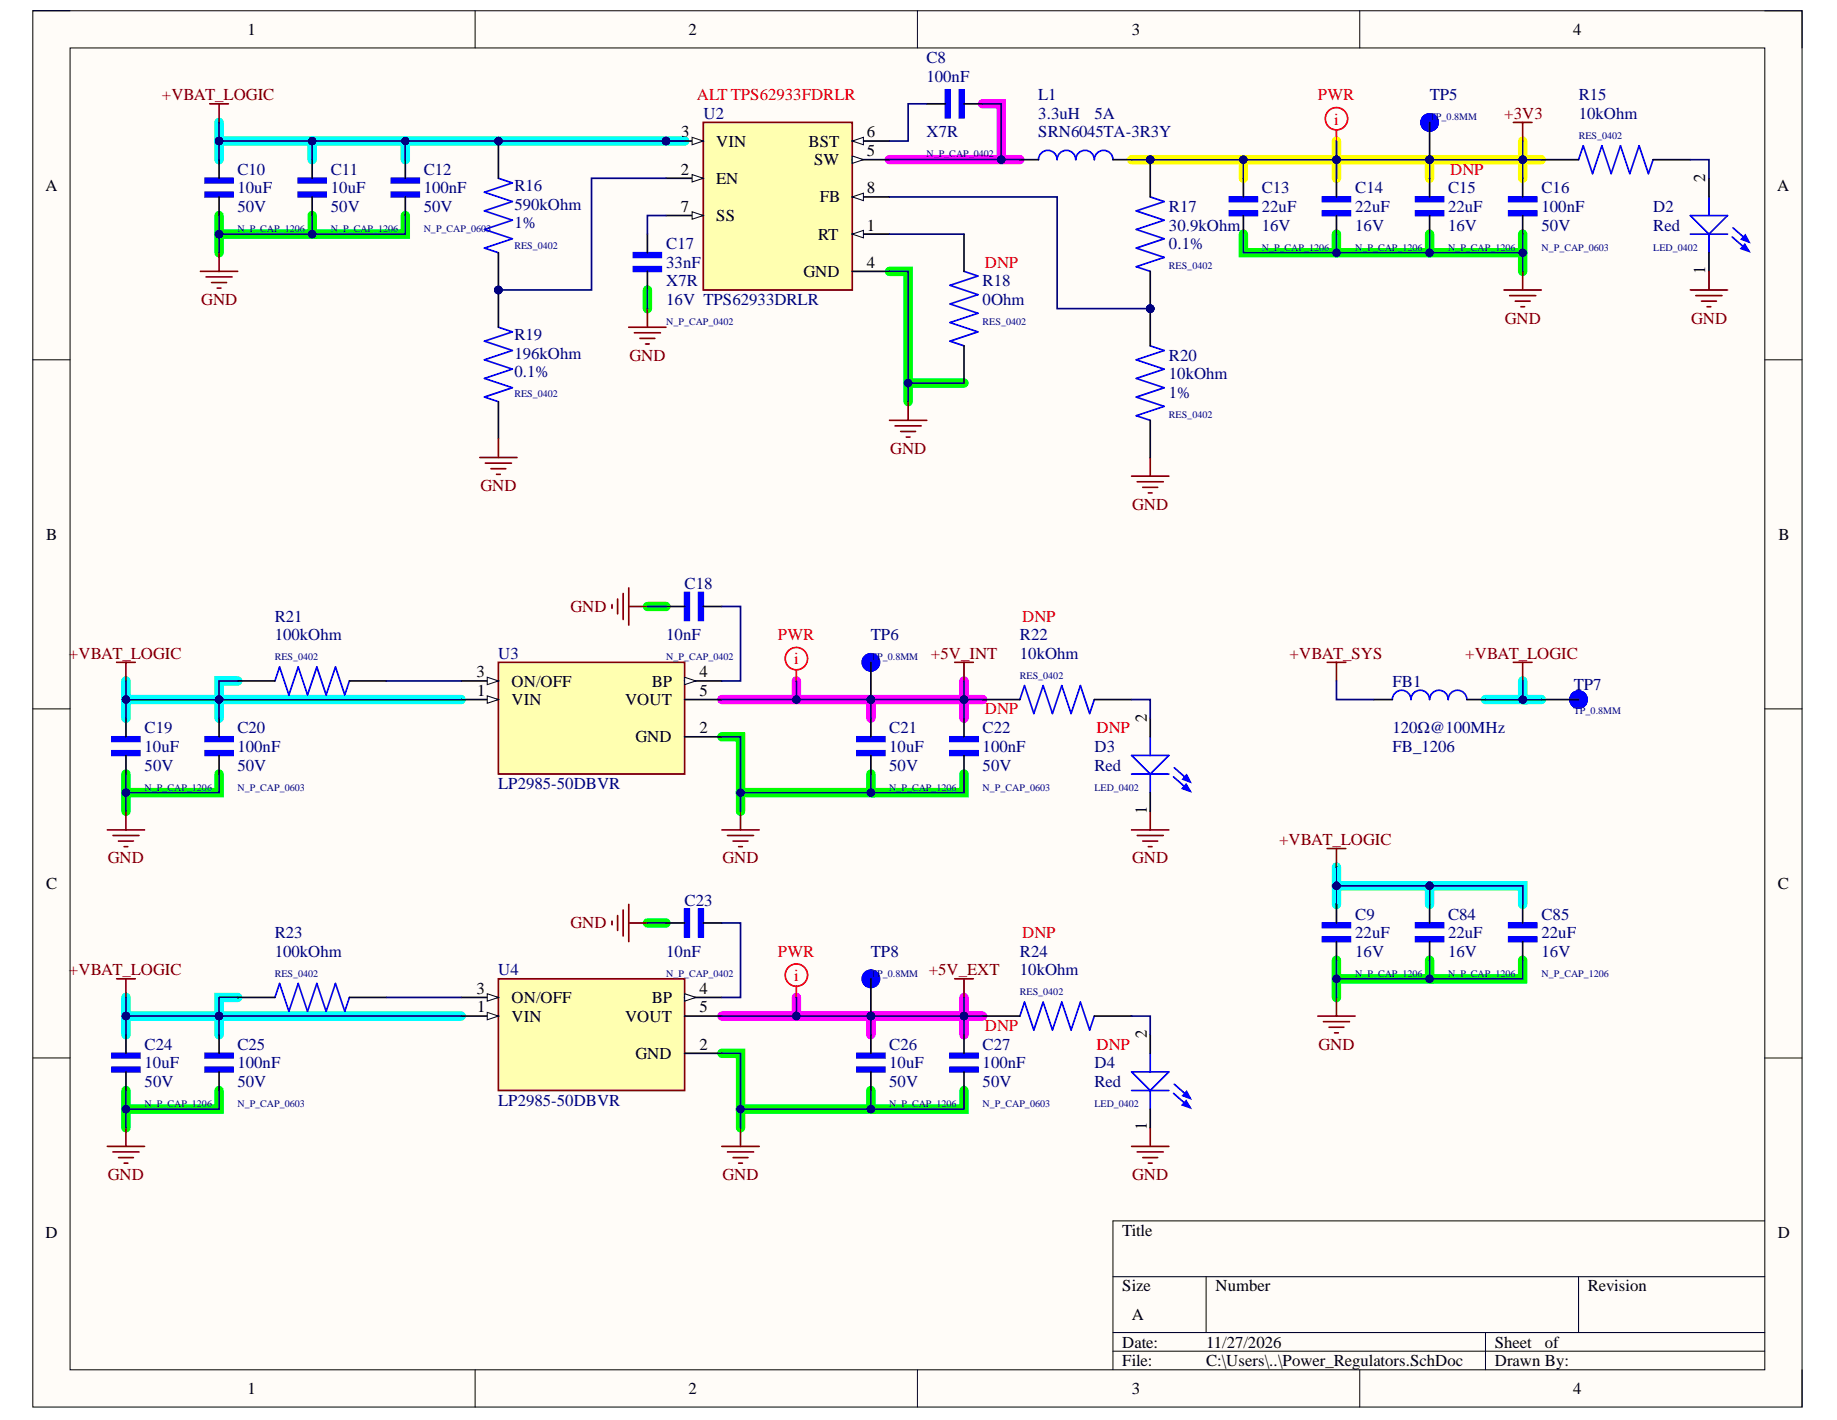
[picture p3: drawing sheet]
<svg xmlns="http://www.w3.org/2000/svg" width="279mm" height="216mm" viewBox="0 0 279 216" stroke-linecap="round" stroke-linejoin="round" font-family="sans-serif">
<defs><g id="words">
<g font-size="2.5">
<text x="37.6" y="5.3">1</text>
<text x="104.7" y="5.3">2</text>
<text x="172.1" y="5.3">3</text>
<text x="239.3" y="5.3">4</text>
<text x="103.6" y="20.9">3</text>
<text x="108.9" y="22.3">VIN</text>
<text x="123" y="22.3">BST</text>
<text x="131.9" y="20.9">6</text>
<text x="131.9" y="23.8">5</text>
<text x="6.9" y="29">A</text>
<text x="103.5" y="26.5">2</text>
<text x="108.9" y="28">EN</text>
<text x="123.8" y="25.1">SW</text>
<text x="131.9" y="29.4">8</text>
<text x="259.3" y="27.6" transform="rotate(-90 259.3 27.6)">2</text>
<text x="270.3" y="29">A</text>
<text x="103.5" y="32.2">7</text>
<text x="108.9" y="33.6">SS</text>
<text x="124.7" y="30.8">FB</text>
<text x="131.9" y="35.1">1</text>
<text x="124.4" y="36.4">RT</text>
<text x="131.9" y="40.7">4</text>
<text x="259.3" y="41.7" transform="rotate(-90 259.3 41.7)">1</text>
<text x="122.2" y="42.1">GND</text>
<text x="7" y="82.1">B</text>
<text x="270.5" y="82.1">B</text>
<text x="72.5" y="103">3</text>
<text x="72.6" y="105.8">1</text>
<text x="77.8" y="104.4">ON/OFF</text>
<text x="77.8" y="107.3">VIN</text>
<text x="95.1" y="107.3">VOUT</text>
<text x="99.1" y="104.4">BP</text>
<text x="106.4" y="103">4</text>
<text x="106.4" y="105.8">5</text>
<text x="96.7" y="112.8">GND</text>
<text x="106.4" y="111.5">2</text>
<text x="174.4" y="109.8" transform="rotate(-90 174.4 109.8)">2</text>
<text x="174.4" y="123.7" transform="rotate(-90 174.4 123.7)">1</text>
<text x="7" y="135.2">C</text>
<text x="270.4" y="135.2">C</text>
<text x="72.5" y="151.1">3</text>
<text x="72.6" y="153.9">1</text>
<text x="77.8" y="152.5">ON/OFF</text>
<text x="77.8" y="155.4">VIN</text>
<text x="95.1" y="155.4">VOUT</text>
<text x="99.1" y="152.5">BP</text>
<text x="106.4" y="151.1">4</text>
<text x="106.4" y="153.9">5</text>
<text x="96.7" y="161">GND</text>
<text x="106.4" y="159.6">2</text>
<text x="174.4" y="157.9" transform="rotate(-90 174.4 157.9)">2</text>
<text x="174.4" y="171.8" transform="rotate(-90 174.4 171.8)">1</text>
<text x="6.9" y="188.2">D</text>
<text x="170.7" y="187.9">Title</text>
<text x="270.4" y="188.2">D</text>
<text x="170.7" y="196.4">Size</text>
<text x="184.9" y="196.4">Number</text>
<text x="241.5" y="196.4">Revision</text>
<text x="172.1" y="200.7">A</text>
<text x="170.7" y="204.9">Date:</text>
<text x="170.7" y="207.7">File:</text>
<text x="183.5" y="204.9">11/27/2026</text>
<text x="183.5" y="207.7">C:\Users\..\Power_Regulators.SchDoc</text>
<text x="227.4" y="204.9">Sheet</text>
<text x="227.4" y="207.7">Drawn By:</text>
<text x="235" y="204.9">of</text>
<text x="37.6" y="212">1</text>
<text x="104.7" y="212">2</text>
<text x="172.1" y="212">3</text>
<text x="239.3" y="212">4</text>
</g>
<g font-size="2.5" fill="#000080">
<text x="140.9" y="9.6">C8</text>
<text x="140.9" y="12.4">100nF</text>
<text x="157.9" y="15.2">L1</text>
<text x="217.5" y="15.2">TP5</text>
<text x="240.1" y="15.2">R15</text>
<text x="107" y="18.1">U2</text>
<text x="140.9" y="20.9">X7R</text>
<text x="157.9" y="20.9">SRN6045TA-3R3Y</text>
<text x="157.9" y="18.1">3.3uH</text>
<text x="166.5" y="18.1">5A</text>
<text x="240.1" y="18.1">10kOhm</text>
<text x="36.1" y="29.4">10uF</text>
<text x="36.1" y="26.5">C10</text>
<text x="50.3" y="29.4">10uF</text>
<text x="50.3" y="26.5">C11</text>
<text x="64.5" y="29.4">100nF</text>
<text x="64.5" y="26.5">C12</text>
<text x="78.2" y="29.1">R16</text>
<text x="191.9" y="29.4">C13</text>
<text x="206.1" y="29.4">C14</text>
<text x="220.2" y="29.4">C15</text>
<text x="234.5" y="29.4">C16</text>
<text x="36.1" y="32.2">50V</text>
<text x="50.3" y="32.2">50V</text>
<text x="64.5" y="32.2">50V</text>
<text x="78.2" y="34.7">1%</text>
<text x="78.2" y="32">590kOhm</text>
<text x="177.8" y="35.1">30.9kOhm</text>
<text x="177.8" y="32.2">R17</text>
<text x="191.9" y="35.1">16V</text>
<text x="191.9" y="32.2">22uF</text>
<text x="206.1" y="35.1">16V</text>
<text x="206.1" y="32.2">22uF</text>
<text x="220.2" y="35.1">16V</text>
<text x="220.2" y="32.2">22uF</text>
<text x="234.5" y="35.1">50V</text>
<text x="234.5" y="32.2">100nF</text>
<text x="251.5" y="35.1">Red</text>
<text x="251.5" y="32.2">D2</text>
<text x="101.3" y="40.7">33nF</text>
<text x="101.3" y="37.9">C17</text>
<text x="177.8" y="37.9">0.1%</text>
<text x="101.3" y="43.5">X7R</text>
<text x="101.3" y="46.4">16V TPS62933DRLR</text>
<text x="149.5" y="46.4">0Ohm</text>
<text x="149.5" y="43.5">R18</text>
<text x="78.2" y="51.7">R19</text>
<text x="78.2" y="57.4">0.1%</text>
<text x="78.2" y="54.6">196kOhm</text>
<text x="177.8" y="57.6">10kOhm</text>
<text x="177.8" y="54.9">R20</text>
<text x="177.8" y="60.5">1%</text>
<text x="104.1" y="89.5">C18</text>
<text x="41.8" y="94.5">R21</text>
<text x="41.8" y="97.3">100kOhm</text>
<text x="75.8" y="100.2">U3</text>
<text x="101.3" y="97.3">10nF</text>
<text x="132.5" y="97.3">TP6</text>
<text x="155.1" y="100.2">10kOhm</text>
<text x="155.1" y="97.3">R22</text>
<text x="211.8" y="104.4">FB1</text>
<text x="239.4" y="105">TP7</text>
<text x="22" y="111.5">C19</text>
<text x="36.1" y="111.5">C20</text>
<text x="135.2" y="111.5">C21</text>
<text x="149.5" y="111.5">C22</text>
<text x="211.8" y="111.5">120Ω@100MHz</text>
<text x="22" y="117.2">50V</text>
<text x="22" y="114.3">10uF</text>
<text x="36.1" y="117.2">50V</text>
<text x="36.1" y="114.3">100nF</text>
<text x="75.8" y="119.9">LP2985-50DBVR</text>
<text x="135.2" y="117.2">50V</text>
<text x="135.2" y="114.3">10uF</text>
<text x="149.5" y="117.2">50V</text>
<text x="149.5" y="114.3">100nF</text>
<text x="166.5" y="117.2">Red</text>
<text x="166.5" y="114.3">D3</text>
<text x="211.8" y="114.3">FB_1206</text>
<text x="104.1" y="137.7">C23</text>
<text x="41.8" y="142.6">R23</text>
<text x="206.1" y="142.6">22uF</text>
<text x="206.1" y="139.8">C9</text>
<text x="220.2" y="142.6">22uF</text>
<text x="220.2" y="139.8">C84</text>
<text x="234.5" y="142.6">22uF</text>
<text x="234.5" y="139.8">C85</text>
<text x="41.8" y="145.5">100kOhm</text>
<text x="75.8" y="148.3">U4</text>
<text x="101.3" y="145.5">10nF</text>
<text x="132.5" y="145.5">TP8</text>
<text x="155.1" y="148.3">10kOhm</text>
<text x="155.1" y="145.5">R24</text>
<text x="206.1" y="145.5">16V</text>
<text x="220.2" y="145.5">16V</text>
<text x="234.5" y="145.5">16V</text>
<text x="22" y="159.6">C24</text>
<text x="36.1" y="159.6">C25</text>
<text x="135.2" y="159.6">C26</text>
<text x="149.5" y="159.6">C27</text>
<text x="22" y="165.2">50V</text>
<text x="22" y="162.5">10uF</text>
<text x="36.1" y="165.2">50V</text>
<text x="36.1" y="162.5">100nF</text>
<text x="135.2" y="165.2">50V</text>
<text x="135.2" y="162.5">10uF</text>
<text x="149.5" y="165.2">50V</text>
<text x="149.5" y="162.5">100nF</text>
<text x="166.5" y="165.2">Red</text>
<text x="166.5" y="162.5">D4</text>
<text x="75.8" y="168.1">LP2985-50DBVR</text>
</g>
<g font-size="2.5" fill="#800000">
<text x="24.6" y="15.2">+VBAT_LOGIC</text>
<text x="228.8" y="18.1">+3V3</text>
<text x="30.6" y="46.4">GND</text>
<text x="228.9" y="49.2">GND</text>
<text x="257.2" y="49.2">GND</text>
<text x="95.7" y="54.9">GND</text>
<text x="135.4" y="69">GND</text>
<text x="73.1" y="74.6">GND</text>
<text x="172.2" y="77.5">GND</text>
<text x="86.8" y="93.1">GND</text>
<text x="10.5" y="100.2">+VBAT_LOGIC</text>
<text x="141.6" y="100.2">+5V_INT</text>
<text x="196.1" y="100.2">+VBAT_SYS</text>
<text x="222.9" y="100.2">+VBAT_LOGIC</text>
<text x="16.4" y="131.3">GND</text>
<text x="109.9" y="131.3">GND</text>
<text x="172.2" y="131.3">GND</text>
<text x="194.5" y="128.5">+VBAT_LOGIC</text>
<text x="86.8" y="141.2">GND</text>
<text x="10.5" y="148.3">+VBAT_LOGIC</text>
<text x="141.2" y="148.3">+5V_EXT</text>
<text x="200.5" y="159.6">GND</text>
<text x="16.4" y="179.4">GND</text>
<text x="109.9" y="179.4">GND</text>
<text x="172.2" y="179.4">GND</text>
</g>
<g font-size="2.5" fill="#f00">
<text x="106" y="15.2">ALT TPS62933FDRLR</text>
<text x="200.5" y="15.2">PWR</text>
<text x="202.9" y="18.9">i</text>
<text x="220.6" y="26.5">DNP</text>
<text x="149.8" y="40.7">DNP</text>
<text x="155.5" y="94.5">DNP</text>
<text x="118.3" y="97.3">PWR</text>
<text x="120.8" y="101">i</text>
<text x="149.8" y="108.6">DNP</text>
<text x="166.8" y="111.5">DNP</text>
<text x="155.5" y="142.6">DNP</text>
<text x="118.3" y="145.5">PWR</text>
<text x="120.8" y="149.1">i</text>
<text x="149.8" y="156.8">DNP</text>
<text x="166.8" y="159.6">DNP</text>
</g>
<g font-size="1.5" fill="#000080">
<text x="140.9" y="23.9">N_P_CAP_0402</text>
<text x="217.5" y="18.3">TP_0.8MM</text>
<text x="240.1" y="21.1">RES_0402</text>
<text x="36.1" y="35.2">N_P_CAP_1206</text>
<text x="50.3" y="35.2">N_P_CAP_1206</text>
<text x="64.5" y="35.2">N_P_CAP_0603</text>
<text x="78.2" y="37.8">RES_0402</text>
<text x="177.8" y="40.9">RES_0402</text>
<text x="191.9" y="38.1">N_P_CAP_1206</text>
<text x="206.1" y="38.1">N_P_CAP_1206</text>
<text x="220.2" y="38.1">N_P_CAP_1206</text>
<text x="234.5" y="38.1">N_P_CAP_0603</text>
<text x="251.5" y="38.1">LED_0402</text>
<text x="101.3" y="49.4">N_P_CAP_0402</text>
<text x="149.5" y="49.4">RES_0402</text>
<text x="78.2" y="60.4">RES_0402</text>
<text x="177.8" y="63.6">RES_0402</text>
<text x="41.8" y="100.3">RES_0402</text>
<text x="101.3" y="100.3">N_P_CAP_0402</text>
<text x="132.5" y="100.3">TP_0.8MM</text>
<text x="155.1" y="103.2">RES_0402</text>
<text x="239.4" y="108.6">TP_0.8MM</text>
<text x="22" y="120.2">N_P_CAP_1206</text>
<text x="36.1" y="120.2">N_P_CAP_0603</text>
<text x="135.2" y="120.2">N_P_CAP_1206</text>
<text x="149.5" y="120.2">N_P_CAP_0603</text>
<text x="166.5" y="120.2">LED_0402</text>
<text x="41.8" y="148.5">RES_0402</text>
<text x="101.3" y="148.5">N_P_CAP_0402</text>
<text x="132.5" y="148.5">TP_0.8MM</text>
<text x="206.1" y="148.5">N_P_CAP_1206</text>
<text x="220.2" y="148.5">N_P_CAP_1206</text>
<text x="234.5" y="148.5">N_P_CAP_1206</text>
<text x="155.1" y="151.3">RES_0402</text>
<text x="22" y="168.3">N_P_CAP_1206</text>
<text x="36.1" y="168.3">N_P_CAP_0603</text>
<text x="135.2" y="168.3">N_P_CAP_1206</text>
<text x="149.5" y="168.3">N_P_CAP_0603</text>
<text x="166.5" y="168.3">LED_0402</text>
</g>
</g></defs>
<path d="M5 1.6h269.1v212.3h-269.1z" fill-rule="evenodd" fill="#fffcf8"/>
<path d="M5 1.6h269.1v212.3h-269.1z" fill="none" stroke="#000" stroke-width=".15"/>
<path d="M10.7 7.3h257.7v201h-257.7z" fill-rule="evenodd" fill="#fffcf8"/>
<g fill="none" stroke="#000" stroke-width=".15">
<path d="M5 1.6h5.7M10.7 7.3h257.7v201h-257.7zM72.3 1.6v5.7M139.5 1.6v5.7M206.8 1.6v5.7M268.4 1.6h5.7v5.7M5 54.7h5.7M268.4 54.7h5.7M5 107.8h5.7M268.4 107.8h5.7M5 160.9h5.7M268.4 160.9h5.7"/>
<path d="M169.3 194.1h99.1M183.4 194.1v8.5M240.1 194.1v8.5M268.4 185.6h-99.1v22.7M72.3 208.3v5.6M139.5 208.3v5.6M169.3 202.6h99.1M169.3 205.4h99.1M206.8 208.3v5.6M225.9 202.6v5.7M274.1 208.3v5.6"/>
</g>
<g fill="none" stroke="#0f0" stroke-width="1.4">
<path d="M33.3 32.8v5.6M47.5 32.8v2.8h-14.2M61.6 32.8v2.8h-14.1M189.1 35.6v2.8h42.5M203.3 35.6v2.8M217.4 35.6v2.8M231.6 35.6v5.7M98.5 44.1v2.8M135.3 41.3h2.8v19.8M138.1 58.2h8.5M98.5 92.2h2.8M19.2 117.7v5.6"/>
<path d="M33.3 117.7v2.8h-14.1M109.8 112h2.8v11.3M132.5 117.7v2.8h-19.9M146.6 117.7v2.8h-14.1M98.5 140.3h2.8M203.3 146v5.7M217.4 146v2.8h-14.1M231.6 146v2.8h-14.2M19.2 165.8v5.7M33.3 165.8v2.8h-14.1M109.8 160.1h2.8v11.4M132.5 165.8v2.8h-19.9"/>
<path d="M146.6 165.8v2.8h-14.1"/>
</g>
<g fill="none" stroke="#0ff" stroke-width="1.4">
<path d="M33.3 18.6v5.7M33.3 21.4h70.8M47.5 21.4v2.9M61.6 21.4v2.9M19.2 103.5v2.9h50.9M19.2 106.4v2.8M36.2 103.5h-2.9v5.7M231.6 103.5v2.9h-5.7M231.6 106.4h2.8M203.3 131.8v5.7M203.3 134.7h14.1v2.8M217.4 134.7h14.2v2.8"/>
<path d="M19.2 151.7v2.8h50.9M19.2 154.5v2.8M36.2 151.7h-2.9v5.6"/>
</g>
<path d="M149.4 15.8h2.9v8.5M135.3 24.3h19.8M109.8 106.4h22.7M121.1 103.5v2.9M132.5 106.4h16.9M132.5 106.4v2.8M146.6 103.5v5.7M109.8 154.5h22.7M121.1 151.7v2.8M132.5 154.5h16.9M132.5 154.5v2.8M146.6 151.7v5.6" fill="none" stroke="#f0f" stroke-width="1.4"/>
<path d="M172.1 24.3h59.5v2.8M189.1 24.3v2.8M203.3 21.4v5.7M217.4 24.3v2.8M231.6 21.4v2.9h2.8" fill="none" stroke="#ff0" stroke-width="1.4"/>
<path d="M33.3 38.4v2.9M30.5 41.3h5.7M31.3 42.1h4M32.2 43h2.3M33 43.8h.6M135.3 63.9h5.7M136.1 64.8h4M137 65.6h2.3M137.8 66.5h.6M138.1 61.1v2.8" fill="none" stroke="#800000" stroke-width=".25"/>
<circle cx="101.3" cy="21.4" r=".57" fill="#000080"/>
<circle cx="101.3" cy="21.4" r=".57" fill="none" stroke="#000080" stroke-width=".15"/>
<path d="M107 18.6h22.6v25.5h-22.6z" fill-rule="evenodd" fill="#ffffb0"/>
<path d="M107 18.6h22.6v25.5h-22.6z" fill="none" stroke="#800000" stroke-width=".25"/>
<path d="M101.3 21.4h5.7" fill="none" stroke="#000" stroke-width=".25"/>
<path d="M105.3 20.9l1.7 .5-1.7 .6z" fill="#f8fcff"/>
<path d="M105.3 20.9l1.7 .5-1.7 .6z" fill="none" stroke="#000" stroke-width=".15"/>
<circle cx="101.3" cy="21.4" r=".57" fill="#000080"/>
<circle cx="101.3" cy="21.4" r=".57" fill="none" stroke="#000080" stroke-width=".15"/>
<path d="M101.3 27.1h5.7" fill="none" stroke="#000" stroke-width=".25"/>
<path d="M105.3 26.5l1.7 .6-1.7 .6z" fill="#f8fcff"/>
<path d="M105.3 26.5l1.7 .6-1.7 .6z" fill="none" stroke="#000" stroke-width=".15"/>
<path d="M101.3 32.8h5.7" fill="none" stroke="#000" stroke-width=".25"/>
<path d="M105.3 32.2l1.7 .6-1.7 .5z" fill="#f8fcff"/>
<path d="M105.3 32.2l1.7 .6-1.7 .5z" fill="none" stroke="#000" stroke-width=".15"/>
<path d="M129.6 21.4h5.7" fill="none" stroke="#000" stroke-width=".25"/>
<path d="M129.6 21.4l1.7-.5v1.1z" fill="#f8fcff"/>
<path d="M129.6 21.4l1.7-.5v1.1z" fill="none" stroke="#000" stroke-width=".15"/>
<path d="M129.6 24.3h5.7" fill="none" stroke="#000" stroke-width=".25"/>
<path d="M129.6 23.7l1.7 .6-1.7 .5z" fill="#f8fcff"/>
<path d="M129.6 23.7l1.7 .6-1.7 .5z" fill="none" stroke="#000" stroke-width=".15"/>
<path d="M129.6 29.9h5.7" fill="none" stroke="#000" stroke-width=".25"/>
<path d="M129.6 29.9l1.7-.5v1.1z" fill="#f8fcff"/>
<path d="M129.6 29.9l1.7-.5v1.1z" fill="none" stroke="#000" stroke-width=".15"/>
<path d="M129.6 35.6h5.7" fill="none" stroke="#000" stroke-width=".25"/>
<path d="M129.6 35.6l1.7-.6v1.2z" fill="#f8fcff"/>
<path d="M129.6 35.6l1.7-.6v1.2z" fill="none" stroke="#000" stroke-width=".15"/>
<path d="M129.6 41.3h5.7" fill="none" stroke="#000" stroke-width=".25"/>
<path d="M96.3 38.4h4.3v.7h-4.3z" fill-rule="evenodd" fill="#00f"/>
<path d="M96.3 38.4h4.3v.7h-4.3z" fill="none" stroke="#00f" stroke-width=".25"/>
<path d="M96.3 40.6h4.3v.7h-4.3z" fill-rule="evenodd" fill="#00f"/>
<path d="M157.9 24.3a1.42 1.42 0 0 1 1.5-1.4 1.42 1.42 0 0 1 1.4 1.4 1.42 1.42 0 0 1 1.4-1.4 1.42 1.42 0 0 1 1.4 1.4 1.41 1.41 0 0 1 1.4-1.4 1.41 1.41 0 0 1 1.4 1.4 1.42 1.42 0 0 1 1.5-1.4 1.42 1.42 0 0 1 1.4 1.4M96.3 40.6h4.3v.7h-4.3z" fill="none" stroke="#00f" stroke-width=".25"/>
<path d="M98.5 35.6v2.8M155.1 24.3h2.8M169.3 24.3h2.8M98.5 41.3v2.8" fill="none" stroke="#000" stroke-width=".25"/>
<path d="M95.6 49.8h5.7M96.5 50.6h4M97.3 51.4h2.3M98.2 52.3h.5M98.5 46.9v2.9" fill="none" stroke="#800000" stroke-width=".25"/>
<path d="M187 32.1h4.2v.7h-4.2z" fill-rule="evenodd" fill="#00f"/>
<path d="M187 32.1h4.2v.7h-4.2z" fill="none" stroke="#00f" stroke-width=".25"/>
<path d="M187 29.9h4.2v.7h-4.2z" fill-rule="evenodd" fill="#00f"/>
<path d="M187 29.9h4.2v.7h-4.2zM146.6 41.3l2.1 .7-4.2 1.4 4.2 1.4-4.2 1.4 4.2 1.4-4.2 1.4 4.2 1.5-4.2 1.4 2.1 .7" fill="none" stroke="#00f" stroke-width=".25"/>
<path d="M146.6 35.6v5.7M189.1 27.1v2.8M189.1 32.8v2.8M146.6 52.6v5.6" fill="none" stroke="#000" stroke-width=".25"/>
<path d="M230.2 18.6h2.8M231.6 18.6v2.8M228.8 44.1h5.6M229.6 44.9h4M230.5 45.8h2.2M231.3 46.6h.6M231.6 41.3v2.8" fill="none" stroke="#800000" stroke-width=".25"/>
<circle cx="174.9" cy="46.9" r=".57" fill="#000080"/>
<circle cx="174.9" cy="46.9" r=".57" fill="none" stroke="#000080" stroke-width=".15"/>
<circle cx="174.9" cy="24.3" r=".56" fill="#000080"/>
<circle cx="174.9" cy="24.3" r=".56" fill="none" stroke="#000080" stroke-width=".15"/>
<path d="M174.9 29.9l2.2 .8-4.3 1.4 4.3 1.4-4.3 1.4 4.3 1.4-4.3 1.4 4.3 1.4-4.3 1.5 2.1 .7" fill="none" stroke="#00f" stroke-width=".25"/>
<path d="M174.9 41.3v5.6" fill="none" stroke="#000" stroke-width=".25"/>
<circle cx="174.9" cy="46.9" r=".57" fill="#000080"/>
<circle cx="174.9" cy="46.9" r=".57" fill="none" stroke="#000080" stroke-width=".15"/>
<path d="M174.9 24.3v5.6" fill="none" stroke="#000" stroke-width=".25"/>
<circle cx="174.9" cy="24.3" r=".56" fill="#000080"/>
<circle cx="174.9" cy="24.3" r=".56" fill="none" stroke="#000080" stroke-width=".15"/>
<path d="M172.1 72.4h5.7M173 73.3h3.9M173.8 74.1h2.3M174.7 74.9h.5M174.9 69.6v2.8" fill="none" stroke="#800000" stroke-width=".25"/>
<circle cx="75.8" cy="44.1" r=".57" fill="#000080"/>
<circle cx="75.8" cy="44.1" r=".57" fill="none" stroke="#000080" stroke-width=".15"/>
<circle cx="75.8" cy="21.4" r=".57" fill="#000080"/>
<circle cx="75.8" cy="21.4" r=".57" fill="none" stroke="#000080" stroke-width=".15"/>
<path d="M75.8 27.1l2.1 .7-4.2 1.4 4.2 1.4-4.2 1.5 4.2 1.4-4.2 1.4 4.2 1.4-4.2 1.4 2.1 .7" fill="none" stroke="#00f" stroke-width=".25"/>
<path d="M75.8 38.4v5.7" fill="none" stroke="#000" stroke-width=".25"/>
<circle cx="75.8" cy="44.1" r=".57" fill="#000080"/>
<circle cx="75.8" cy="44.1" r=".57" fill="none" stroke="#000080" stroke-width=".15"/>
<path d="M75.8 21.4v5.7" fill="none" stroke="#000" stroke-width=".25"/>
<circle cx="75.8" cy="21.4" r=".57" fill="#000080"/>
<circle cx="75.8" cy="21.4" r=".57" fill="none" stroke="#000080" stroke-width=".15"/>
<circle cx="75.8" cy="44.1" r=".57" fill="#000080"/>
<circle cx="75.8" cy="44.1" r=".57" fill="none" stroke="#000080" stroke-width=".15"/>
<path d="M75.8 49.8l2.1 .7-4.2 1.4 4.2 1.4-4.2 1.4 4.2 1.4-4.2 1.4 4.2 1.5-4.2 1.4 2.1 .7" fill="none" stroke="#00f" stroke-width=".25"/>
<path d="M75.8 44.1v5.7M75.8 61.1v5.6" fill="none" stroke="#000" stroke-width=".25"/>
<circle cx="75.8" cy="44.1" r=".57" fill="#000080"/>
<circle cx="75.8" cy="44.1" r=".57" fill="none" stroke="#000080" stroke-width=".15"/>
<path d="M73 69.6h5.6M73.8 70.4h4M74.7 71.3h2.2M75.5 72.1h.6M75.8 66.7v2.9" fill="none" stroke="#800000" stroke-width=".25"/>
<path d="M259.9 29.9v2.9M259.9 35.6v2.8M263.5 36l2.2 2M263.6 34.6l2.2 2" fill="none" stroke="#00f" stroke-width=".25"/>
<path d="M265.4 35.7l.6 1.1-1.1-.4z" fill="#00f"/>
<path d="M265.4 35.7l.6 1.1-1.1-.4z" fill="none" stroke="#00f" stroke-width=".25"/>
<path d="M265.4 37.2l.6 1-1.2-.4z" fill="#00f"/>
<path d="M257.1 32.8h5.6l-2.8 2.8zM257.1 35.6h5.6M265.4 37.2l.6 1-1.2-.4z" fill="none" stroke="#00f" stroke-width=".25"/>
<path d="M259.9 27.1v2.8M259.9 38.4v2.9" fill="none" stroke="#000" stroke-width=".25"/>
<path d="M257.1 44.1h5.6M257.9 44.9h4M258.8 45.8h2.3M259.6 46.6h.6M259.9 41.3v2.8" fill="none" stroke="#800000" stroke-width=".25"/>
<path d="M75.8 100.7h28.3v17h-28.3z" fill-rule="evenodd" fill="#ffffb0"/>
<path d="M75.8 100.7h28.3v17h-28.3z" fill="none" stroke="#800000" stroke-width=".25"/>
<path d="M70.1 103.5h5.7" fill="none" stroke="#000" stroke-width=".25"/>
<path d="M74.1 103l1.7 .5-1.7 .6z" fill="#f8fcff"/>
<path d="M74.1 103l1.7 .5-1.7 .6z" fill="none" stroke="#000" stroke-width=".15"/>
<path d="M70.1 106.4h5.7" fill="none" stroke="#000" stroke-width=".25"/>
<path d="M74.1 105.8l1.7 .6-1.7 .5z" fill="#f8fcff"/>
<path d="M74.1 105.8l1.7 .6-1.7 .5z" fill="none" stroke="#000" stroke-width=".15"/>
<path d="M104.1 103.5h5.7" fill="none" stroke="#000" stroke-width=".25"/>
<path d="M104.1 103l1.7 .5-1.7 .6z" fill="#f8fcff"/>
<path d="M104.1 103l1.7 .5-1.7 .6z" fill="none" stroke="#000" stroke-width=".15"/>
<path d="M104.1 106.4h5.7M104.1 112h5.7" fill="none" stroke="#000" stroke-width=".25"/>
<path d="M16.3 126.2h5.7M17.2 127h3.9M18 127.9h2.3M18.9 128.7h.5M19.2 123.3v2.9M109.8 126.2h5.7M110.6 127h4M111.5 127.9h2.3M112.3 128.7h.6M112.6 123.3v2.9" fill="none" stroke="#800000" stroke-width=".25"/>
<path d="M104.1 90.1h.7v4.2h-.7z" fill-rule="evenodd" fill="#00f"/>
<path d="M104.1 90.1h.7v4.2h-.7z" fill="none" stroke="#00f" stroke-width=".25"/>
<path d="M106.3 90.1h.7v4.2h-.7z" fill-rule="evenodd" fill="#00f"/>
<path d="M106.3 90.1h.7v4.2h-.7z" fill="none" stroke="#00f" stroke-width=".25"/>
<path d="M101.3 92.2h2.8M107 92.2h2.8" fill="none" stroke="#000" stroke-width=".25"/>
<path d="M93.1 91.9v.6M93.9 91.1v2.2M94.8 90.2v4M95.6 89.4v5.6M95.6 92.2h2.9M145.2 100.7h2.8M146.6 100.7v2.8M172.1 126.2h5.7M173 127h3.9M173.8 127.9h2.3M174.7 128.7h.5M174.9 123.4v2.8" fill="none" stroke="#800000" stroke-width=".25"/>
<path d="M31.2 29.2h4.2v.7h-4.2z" fill-rule="evenodd" fill="#00f"/>
<path d="M31.2 29.2h4.2v.7h-4.2z" fill="none" stroke="#00f" stroke-width=".25"/>
<path d="M31.2 27.1h4.2v.7h-4.2z" fill-rule="evenodd" fill="#00f"/>
<path d="M31.2 27.1h4.2v.7h-4.2z" fill="none" stroke="#00f" stroke-width=".25"/>
<path d="M33.3 24.3v2.8M33.3 29.9v2.9" fill="none" stroke="#000" stroke-width=".25"/>
<path d="M45.4 29.2h4.2v.7h-4.2z" fill-rule="evenodd" fill="#00f"/>
<path d="M45.4 29.2h4.2v.7h-4.2z" fill="none" stroke="#00f" stroke-width=".25"/>
<path d="M45.4 27.1h4.2v.7h-4.2z" fill-rule="evenodd" fill="#00f"/>
<path d="M45.4 27.1h4.2v.7h-4.2z" fill="none" stroke="#00f" stroke-width=".25"/>
<path d="M47.5 24.3v2.8M47.5 29.9v2.9" fill="none" stroke="#000" stroke-width=".25"/>
<path d="M59.5 29.2h4.3v.7h-4.3z" fill-rule="evenodd" fill="#00f"/>
<path d="M59.5 29.2h4.3v.7h-4.3z" fill="none" stroke="#00f" stroke-width=".25"/>
<path d="M59.5 27.1h4.3v.7h-4.3z" fill-rule="evenodd" fill="#00f"/>
<path d="M59.5 27.1h4.3v.7h-4.3z" fill="none" stroke="#00f" stroke-width=".25"/>
<path d="M61.6 24.3v2.8M61.6 29.9v2.9" fill="none" stroke="#000" stroke-width=".25"/>
<path d="M145.9 13.7h.7v4.2h-.7z" fill-rule="evenodd" fill="#00f"/>
<path d="M145.9 13.7h.7v4.2h-.7z" fill="none" stroke="#00f" stroke-width=".25"/>
<path d="M143.8 13.7h.7v4.2h-.7z" fill-rule="evenodd" fill="#00f"/>
<path d="M143.8 13.7h.7v4.2h-.7z" fill="none" stroke="#00f" stroke-width=".25"/>
<path d="M141 15.8h2.8M146.6 15.8h2.8" fill="none" stroke="#000" stroke-width=".25"/>
<circle cx="174.9" cy="46.9" r=".57" fill="#000080"/>
<circle cx="174.9" cy="46.9" r=".57" fill="none" stroke="#000080" stroke-width=".15"/>
<path d="M174.9 52.6l2.2 .7-4.3 1.4 4.3 1.4-4.3 1.4 4.3 1.5-4.3 1.4 4.3 1.4-4.3 1.4 2.1 .7" fill="none" stroke="#00f" stroke-width=".25"/>
<path d="M174.9 46.9v5.7M174.9 63.9v5.7" fill="none" stroke="#000" stroke-width=".25"/>
<circle cx="174.9" cy="46.9" r=".57" fill="#000080"/>
<circle cx="174.9" cy="46.9" r=".57" fill="none" stroke="#000080" stroke-width=".15"/>
<path d="M201.1 32.1h4.3v.7h-4.3z" fill-rule="evenodd" fill="#00f"/>
<path d="M201.1 32.1h4.3v.7h-4.3z" fill="none" stroke="#00f" stroke-width=".25"/>
<path d="M201.1 29.9h4.3v.7h-4.3z" fill-rule="evenodd" fill="#00f"/>
<path d="M201.1 29.9h4.3v.7h-4.3z" fill="none" stroke="#00f" stroke-width=".25"/>
<path d="M203.3 27.1v2.8M203.3 32.8v2.8" fill="none" stroke="#000" stroke-width=".25"/>
<path d="M215.3 32.1h4.3v.7h-4.3z" fill-rule="evenodd" fill="#00f"/>
<path d="M215.3 32.1h4.3v.7h-4.3z" fill="none" stroke="#00f" stroke-width=".25"/>
<path d="M215.3 29.9h4.3v.7h-4.3z" fill-rule="evenodd" fill="#00f"/>
<path d="M215.3 29.9h4.3v.7h-4.3z" fill="none" stroke="#00f" stroke-width=".25"/>
<path d="M217.4 27.1v2.8M217.4 32.8v2.8" fill="none" stroke="#000" stroke-width=".25"/>
<path d="M229.5 32.1h4.2v.7h-4.2z" fill-rule="evenodd" fill="#00f"/>
<path d="M229.5 32.1h4.2v.7h-4.2z" fill="none" stroke="#00f" stroke-width=".25"/>
<path d="M229.5 29.9h4.2v.7h-4.2z" fill-rule="evenodd" fill="#00f"/>
<path d="M229.5 29.9h4.2v.7h-4.2zM240.1 24.3l.7-2.1 1.4 4.2 1.4-4.2 1.5 4.2 1.4-4.2 1.4 4.2 1.4-4.2 1.4 4.2 .7-2.1" fill="none" stroke="#00f" stroke-width=".25"/>
<path d="M231.6 27.1v2.8M231.6 32.8v2.8M234.4 24.3h5.7M251.4 24.3h5.7" fill="none" stroke="#000" stroke-width=".25"/>
<path d="M17 114.2h4.3v.7h-4.3z" fill-rule="evenodd" fill="#00f"/>
<path d="M17 114.2h4.3v.7h-4.3z" fill="none" stroke="#00f" stroke-width=".25"/>
<path d="M17 112h4.3v.7h-4.3z" fill-rule="evenodd" fill="#00f"/>
<path d="M17 112h4.3v.7h-4.3z" fill="none" stroke="#00f" stroke-width=".25"/>
<path d="M19.2 109.2v2.8M19.2 114.9v2.8" fill="none" stroke="#000" stroke-width=".25"/>
<path d="M31.2 114.2h4.2v.7h-4.2z" fill-rule="evenodd" fill="#00f"/>
<path d="M31.2 114.2h4.2v.7h-4.2z" fill="none" stroke="#00f" stroke-width=".25"/>
<path d="M31.2 112h4.2v.7h-4.2z" fill-rule="evenodd" fill="#00f"/>
<path d="M31.2 112h4.2v.7h-4.2zM155.1 106.4l.7-2.2 1.4 4.3 1.5-4.3 1.4 4.3 1.4-4.3 1.4 4.3 1.4-4.3 1.4 4.3 .7-2.1M174.9 112v2.9M174.9 117.7v2.8M178.5 118.1l2.2 2M178.6 116.7l2.3 2" fill="none" stroke="#00f" stroke-width=".25"/>
<path d="M33.3 109.2v2.8M33.3 114.9v2.8M149.4 106.4h5.7M166.4 106.4h5.7" fill="none" stroke="#000" stroke-width=".25"/>
<path d="M180.5 117.8l.5 1.1-1.1-.4z" fill="#00f"/>
<path d="M180.5 117.8l.5 1.1-1.1-.4z" fill="none" stroke="#00f" stroke-width=".25"/>
<path d="M180.4 119.2l.6 1.1-1.2-.4z" fill="#00f"/>
<path d="M41.8 103.5l.7-2.1 1.4 4.3 1.5-4.3 1.4 4.3 1.4-4.3 1.4 4.3 1.4-4.3 1.4 4.3 .7-2.2M172.1 114.9h5.7l-2.9 2.8zM172.1 117.7h5.7M180.4 119.2l.6 1.1-1.2-.4z" fill="none" stroke="#00f" stroke-width=".25"/>
<path d="M36.2 103.5h5.6M53.1 103.5h5.7M174.9 109.2v2.8M174.9 120.5v2.9" fill="none" stroke="#000" stroke-width=".25"/>
<path d="M130.3 114.2h4.3v.7h-4.3z" fill-rule="evenodd" fill="#00f"/>
<path d="M130.3 114.2h4.3v.7h-4.3z" fill="none" stroke="#00f" stroke-width=".25"/>
<path d="M130.3 112h4.3v.7h-4.3z" fill-rule="evenodd" fill="#00f"/>
<path d="M130.3 112h4.3v.7h-4.3z" fill="none" stroke="#00f" stroke-width=".25"/>
<path d="M132.5 109.2v2.8M132.5 114.9v2.8" fill="none" stroke="#000" stroke-width=".25"/>
<path d="M144.5 114.2h4.2v.7h-4.2z" fill-rule="evenodd" fill="#00f"/>
<path d="M144.5 114.2h4.2v.7h-4.2z" fill="none" stroke="#00f" stroke-width=".25"/>
<path d="M144.5 112h4.2v.7h-4.2z" fill-rule="evenodd" fill="#00f"/>
<path d="M144.5 112h4.2v.7h-4.2z" fill="none" stroke="#00f" stroke-width=".25"/>
<path d="M146.6 109.2v2.8M146.6 114.9v2.8" fill="none" stroke="#000" stroke-width=".25"/>
<path d="M75.8 148.8h28.3v17h-28.3z" fill-rule="evenodd" fill="#ffffb0"/>
<path d="M75.8 148.8h28.3v17h-28.3z" fill="none" stroke="#800000" stroke-width=".25"/>
<path d="M70.1 151.7h5.7" fill="none" stroke="#000" stroke-width=".25"/>
<path d="M74.1 151.1l1.7 .6-1.7 .5z" fill="#f8fcff"/>
<path d="M74.1 151.1l1.7 .6-1.7 .5z" fill="none" stroke="#000" stroke-width=".15"/>
<path d="M70.1 154.5h5.7" fill="none" stroke="#000" stroke-width=".25"/>
<path d="M74.1 153.9l1.7 .6-1.7 .5z" fill="#f8fcff"/>
<path d="M74.1 153.9l1.7 .6-1.7 .5z" fill="none" stroke="#000" stroke-width=".15"/>
<path d="M104.1 151.7h5.7" fill="none" stroke="#000" stroke-width=".25"/>
<path d="M104.1 151.1l1.7 .6-1.7 .5z" fill="#f8fcff"/>
<path d="M104.1 151.1l1.7 .6-1.7 .5z" fill="none" stroke="#000" stroke-width=".15"/>
<path d="M104.1 154.5h5.7M104.1 160.1h5.7" fill="none" stroke="#000" stroke-width=".25"/>
<path d="M16.3 174.3h5.7M17.2 175.1h3.9M18 176h2.3M18.9 176.8h.5M19.2 171.5v2.8M109.8 174.3h5.7M110.7 175.1h3.9M111.5 176h2.3M112.3 176.8h.6M112.6 171.5v2.8" fill="none" stroke="#800000" stroke-width=".25"/>
<path d="M104.1 138.2h.7v4.3h-.7z" fill-rule="evenodd" fill="#00f"/>
<path d="M104.1 138.2h.7v4.3h-.7z" fill="none" stroke="#00f" stroke-width=".25"/>
<path d="M106.3 138.2h.7v4.3h-.7z" fill-rule="evenodd" fill="#00f"/>
<path d="M106.3 138.2h.7v4.3h-.7z" fill="none" stroke="#00f" stroke-width=".25"/>
<path d="M101.3 140.3h2.8M107 140.3h2.8" fill="none" stroke="#000" stroke-width=".25"/>
<path d="M93.9 139.2v2.3M94.8 138.4v3.9M95.6 137.5v5.7M93.1 140v.6M95.6 140.3h2.9M145.2 148.8h2.8M146.6 148.8v2.9M172.1 174.3h5.7M173 175.1h3.9M173.8 176h2.3M174.7 176.8h.5M174.9 171.5v2.8" fill="none" stroke="#800000" stroke-width=".25"/>
<path d="M17 162.3h4.3v.7h-4.3z" fill-rule="evenodd" fill="#00f"/>
<path d="M17 162.3h4.3v.7h-4.3z" fill="none" stroke="#00f" stroke-width=".25"/>
<path d="M17 160.1h4.3v.8h-4.3z" fill-rule="evenodd" fill="#00f"/>
<path d="M17 160.1h4.3v.8h-4.3z" fill="none" stroke="#00f" stroke-width=".25"/>
<path d="M19.2 157.3v2.8M19.2 163v2.8" fill="none" stroke="#000" stroke-width=".25"/>
<path d="M31.2 162.3h4.2v.7h-4.2z" fill-rule="evenodd" fill="#00f"/>
<path d="M31.2 162.3h4.2v.7h-4.2z" fill="none" stroke="#00f" stroke-width=".25"/>
<path d="M31.2 160.1h4.2v.8h-4.2z" fill-rule="evenodd" fill="#00f"/>
<path d="M155.1 154.5l.7-2.1 1.4 4.2 1.5-4.2 1.4 4.2 1.4-4.2 1.4 4.2 1.4-4.2 1.4 4.2 .7-2.1M31.2 160.1h4.2v.8h-4.2zM174.9 160.2v2.8M174.9 165.8v2.8M178.5 166.2l2.2 2M178.6 164.8l2.3 2" fill="none" stroke="#00f" stroke-width=".25"/>
<path d="M33.3 157.3v2.8M149.4 154.5h5.7M166.4 154.5h5.7M33.3 163v2.8" fill="none" stroke="#000" stroke-width=".25"/>
<path d="M180.5 166l.5 1-1.1-.4z" fill="#00f"/>
<path d="M180.5 166l.5 1-1.1-.4z" fill="none" stroke="#00f" stroke-width=".25"/>
<path d="M180.4 167.4l.6 1-1.2-.4z" fill="#00f"/>
<path d="M41.8 151.7l.7-2.2 1.4 4.3 1.5-4.3 1.4 4.3 1.4-4.3 1.4 4.3 1.4-4.3 1.4 4.3 .7-2.1M172.1 163h5.7l-2.9 2.8zM172.1 165.8h5.7M180.4 167.4l.6 1-1.2-.4z" fill="none" stroke="#00f" stroke-width=".25"/>
<path d="M36.2 151.7h5.6M53.1 151.7h5.7M174.9 157.3v2.9M174.9 168.6v2.9" fill="none" stroke="#000" stroke-width=".25"/>
<path d="M130.3 162.3h4.3v.7h-4.3z" fill-rule="evenodd" fill="#00f"/>
<path d="M130.3 162.3h4.3v.7h-4.3z" fill="none" stroke="#00f" stroke-width=".25"/>
<path d="M130.3 160.1h4.3v.8h-4.3z" fill-rule="evenodd" fill="#00f"/>
<path d="M130.3 160.1h4.3v.8h-4.3z" fill="none" stroke="#00f" stroke-width=".25"/>
<path d="M132.5 157.3v2.8M132.5 163v2.8" fill="none" stroke="#000" stroke-width=".25"/>
<path d="M144.5 162.3h4.2v.7h-4.2z" fill-rule="evenodd" fill="#00f"/>
<path d="M144.5 162.3h4.2v.7h-4.2z" fill="none" stroke="#00f" stroke-width=".25"/>
<path d="M144.5 160.1h4.2v.8h-4.2z" fill-rule="evenodd" fill="#00f"/>
<path d="M211.8 106.4a1.42 1.42 0 0 1 1.4-1.5 1.42 1.42 0 0 1 1.4 1.5 1.42 1.42 0 0 1 1.4-1.5 1.42 1.42 0 0 1 1.4 1.5 1.42 1.42 0 0 1 1.5-1.5 1.42 1.42 0 0 1 1.4 1.5 1.42 1.42 0 0 1 1.4-1.5 1.42 1.42 0 0 1 1.4 1.5M144.5 160.1h4.2v.8h-4.2z" fill="none" stroke="#00f" stroke-width=".25"/>
<path d="M208.9 106.4h2.9M223.1 106.4h2.8M234.4 106.4h5.7M146.6 157.3v2.8M146.6 163v2.8" fill="none" stroke="#000" stroke-width=".25"/>
<path d="M31.9 15.8h2.8M33.3 15.8v2.8M17.7 100.7h2.9M19.2 100.7v2.8M201.9 100.7h2.8M203.3 100.7v2.8M230.2 100.7h2.8M231.6 100.7v2.8M17.7 148.8h2.9M19.2 148.8v2.9" fill="none" stroke="#800000" stroke-width=".25"/>
<circle cx="240.1" cy="106.4" r=".71" fill="none" stroke="#00f" stroke-width="1.4"/>
<circle cx="217.4" cy="24.3" r=".57" fill="#000080"/>
<circle cx="217.4" cy="24.3" r=".57" fill="none" stroke="#000080" stroke-width=".15"/>
<circle cx="217.4" cy="18.6" r=".71" fill="none" stroke="#00f" stroke-width="1.4"/>
<path d="M217.4 18.6v5.7" fill="none" stroke="#000" stroke-width=".25"/>
<circle cx="217.4" cy="24.3" r=".57" fill="#000080"/>
<circle cx="217.4" cy="24.3" r=".57" fill="none" stroke="#000080" stroke-width=".15"/>
<circle cx="132.5" cy="106.4" r=".57" fill="#000080"/>
<circle cx="132.5" cy="106.4" r=".57" fill="none" stroke="#000080" stroke-width=".15"/>
<circle cx="132.5" cy="100.7" r=".71" fill="none" stroke="#00f" stroke-width="1.4"/>
<path d="M132.5 100.7v5.7" fill="none" stroke="#000" stroke-width=".25"/>
<circle cx="132.5" cy="106.4" r=".57" fill="#000080"/>
<circle cx="132.5" cy="106.4" r=".57" fill="none" stroke="#000080" stroke-width=".15"/>
<circle cx="132.5" cy="154.5" r=".57" fill="#000080"/>
<circle cx="132.5" cy="154.5" r=".57" fill="none" stroke="#000080" stroke-width=".15"/>
<circle cx="132.5" cy="148.8" r=".71" fill="none" stroke="#00f" stroke-width="1.4"/>
<path d="M132.5 148.8v5.7" fill="none" stroke="#000" stroke-width=".25"/>
<circle cx="132.5" cy="154.5" r=".57" fill="#000080"/>
<circle cx="132.5" cy="154.5" r=".57" fill="none" stroke="#000080" stroke-width=".15"/>
<path d="M135.3 41.3h2.8v19.8" fill="none" stroke="#000080" stroke-width=".25"/>
<circle cx="138.1" cy="58.2" r=".57" fill="#000080"/>
<circle cx="138.1" cy="58.2" r=".57" fill="none" stroke="#000080" stroke-width=".15"/>
<path d="M33.3 18.6v2.8" fill="none" stroke="#000080" stroke-width=".25"/>
<circle cx="33.3" cy="21.4" r=".57" fill="#000080"/>
<circle cx="33.3" cy="21.4" r=".57" fill="none" stroke="#000080" stroke-width=".15"/>
<path d="M33.3 21.4v2.9" fill="none" stroke="#000080" stroke-width=".25"/>
<circle cx="33.3" cy="21.4" r=".57" fill="#000080"/>
<circle cx="33.3" cy="21.4" r=".57" fill="none" stroke="#000080" stroke-width=".15"/>
<path d="M47.5 21.4v2.9" fill="none" stroke="#000080" stroke-width=".25"/>
<circle cx="47.5" cy="21.4" r=".57" fill="#000080"/>
<circle cx="47.5" cy="21.4" r=".57" fill="none" stroke="#000080" stroke-width=".15"/>
<path d="M61.6 21.4v2.9" fill="none" stroke="#000080" stroke-width=".25"/>
<circle cx="61.6" cy="21.4" r=".57" fill="#000080"/>
<circle cx="61.6" cy="21.4" r=".57" fill="none" stroke="#000080" stroke-width=".15"/>
<path d="M47.5 32.8v2.8h-14.2" fill="none" stroke="#000080" stroke-width=".25"/>
<circle cx="47.5" cy="35.6" r=".57" fill="#000080"/>
<circle cx="47.5" cy="35.6" r=".57" fill="none" stroke="#000080" stroke-width=".15"/>
<circle cx="33.3" cy="35.6" r=".57" fill="#000080"/>
<circle cx="33.3" cy="35.6" r=".57" fill="none" stroke="#000080" stroke-width=".15"/>
<path d="M61.6 32.8v2.8h-14.1" fill="none" stroke="#000080" stroke-width=".25"/>
<circle cx="47.5" cy="35.6" r=".57" fill="#000080"/>
<circle cx="47.5" cy="35.6" r=".57" fill="none" stroke="#000080" stroke-width=".15"/>
<path d="M141 15.8h-2.9v5.6h-2.8M101.3 32.8h-2.8v2.8M135.3 24.3h19.8M98.5 44.1v2.8" fill="none" stroke="#000080" stroke-width=".25"/>
<circle cx="152.3" cy="24.3" r=".57" fill="#000080"/>
<circle cx="152.3" cy="24.3" r=".57" fill="none" stroke="#000080" stroke-width=".15"/>
<path d="M189.1 24.3v2.8" fill="none" stroke="#000080" stroke-width=".25"/>
<circle cx="189.1" cy="24.3" r=".57" fill="#000080"/>
<circle cx="189.1" cy="24.3" r=".57" fill="none" stroke="#000080" stroke-width=".15"/>
<path d="M203.3 24.3v2.8" fill="none" stroke="#000080" stroke-width=".25"/>
<circle cx="203.3" cy="24.3" r=".56" fill="#000080"/>
<circle cx="203.3" cy="24.3" r=".56" fill="none" stroke="#000080" stroke-width=".15"/>
<path d="M217.4 24.3v2.8" fill="none" stroke="#000080" stroke-width=".25"/>
<circle cx="217.4" cy="24.3" r=".57" fill="#000080"/>
<circle cx="217.4" cy="24.3" r=".57" fill="none" stroke="#000080" stroke-width=".15"/>
<path d="M231.6 21.4v2.9" fill="none" stroke="#000080" stroke-width=".25"/>
<circle cx="231.6" cy="24.3" r=".56" fill="#000080"/>
<circle cx="231.6" cy="24.3" r=".56" fill="none" stroke="#000080" stroke-width=".15"/>
<path d="M149.4 15.8h2.9v8.5" fill="none" stroke="#000080" stroke-width=".25"/>
<circle cx="152.3" cy="24.3" r=".57" fill="#000080"/>
<circle cx="152.3" cy="24.3" r=".57" fill="none" stroke="#000080" stroke-width=".15"/>
<path d="M135.3 35.6h11.3M138.1 58.2h8.5" fill="none" stroke="#000080" stroke-width=".25"/>
<circle cx="138.1" cy="58.2" r=".57" fill="#000080"/>
<circle cx="138.1" cy="58.2" r=".57" fill="none" stroke="#000080" stroke-width=".15"/>
<path d="M231.6 35.6v5.7" fill="none" stroke="#000080" stroke-width=".25"/>
<circle cx="231.6" cy="38.4" r=".56" fill="#000080"/>
<circle cx="231.6" cy="38.4" r=".56" fill="none" stroke="#000080" stroke-width=".15"/>
<path d="M189.1 35.6v2.8h42.5" fill="none" stroke="#000080" stroke-width=".25"/>
<circle cx="231.6" cy="38.4" r=".56" fill="#000080"/>
<circle cx="231.6" cy="38.4" r=".56" fill="none" stroke="#000080" stroke-width=".15"/>
<circle cx="217.4" cy="38.4" r=".57" fill="#000080"/>
<circle cx="217.4" cy="38.4" r=".57" fill="none" stroke="#000080" stroke-width=".15"/>
<circle cx="203.3" cy="38.4" r=".56" fill="#000080"/>
<circle cx="203.3" cy="38.4" r=".56" fill="none" stroke="#000080" stroke-width=".15"/>
<path d="M203.3 35.6v2.8" fill="none" stroke="#000080" stroke-width=".25"/>
<circle cx="203.3" cy="38.4" r=".56" fill="#000080"/>
<circle cx="203.3" cy="38.4" r=".56" fill="none" stroke="#000080" stroke-width=".15"/>
<path d="M217.4 35.6v2.8" fill="none" stroke="#000080" stroke-width=".25"/>
<circle cx="217.4" cy="38.4" r=".57" fill="#000080"/>
<circle cx="217.4" cy="38.4" r=".57" fill="none" stroke="#000080" stroke-width=".15"/>
<path d="M172.1 24.3h59.5v2.8" fill="none" stroke="#000080" stroke-width=".25"/>
<circle cx="231.6" cy="24.3" r=".56" fill="#000080"/>
<circle cx="231.6" cy="24.3" r=".56" fill="none" stroke="#000080" stroke-width=".15"/>
<circle cx="217.4" cy="24.3" r=".57" fill="#000080"/>
<circle cx="217.4" cy="24.3" r=".57" fill="none" stroke="#000080" stroke-width=".15"/>
<circle cx="203.3" cy="24.3" r=".56" fill="#000080"/>
<circle cx="203.3" cy="24.3" r=".56" fill="none" stroke="#000080" stroke-width=".15"/>
<circle cx="189.1" cy="24.3" r=".57" fill="#000080"/>
<circle cx="189.1" cy="24.3" r=".57" fill="none" stroke="#000080" stroke-width=".15"/>
<circle cx="174.9" cy="24.3" r=".56" fill="#000080"/>
<circle cx="174.9" cy="24.3" r=".56" fill="none" stroke="#000080" stroke-width=".15"/>
<path d="M135.3 29.9h25.5v17h14.1" fill="none" stroke="#000080" stroke-width=".25"/>
<circle cx="174.9" cy="46.9" r=".57" fill="#000080"/>
<circle cx="174.9" cy="46.9" r=".57" fill="none" stroke="#000080" stroke-width=".15"/>
<path d="M101.3 27.1h-11.3v17h-14.2" fill="none" stroke="#000080" stroke-width=".25"/>
<circle cx="75.8" cy="44.1" r=".57" fill="#000080"/>
<circle cx="75.8" cy="44.1" r=".57" fill="none" stroke="#000080" stroke-width=".15"/>
<path d="M231.6 24.3h2.8" fill="none" stroke="#000080" stroke-width=".25"/>
<circle cx="231.6" cy="24.3" r=".56" fill="#000080"/>
<circle cx="231.6" cy="24.3" r=".56" fill="none" stroke="#000080" stroke-width=".15"/>
<path d="M257.1 24.3h2.8v2.8M19.2 103.5v2.9h50.9" fill="none" stroke="#000080" stroke-width=".25"/>
<circle cx="19.2" cy="106.4" r=".57" fill="#000080"/>
<circle cx="19.2" cy="106.4" r=".57" fill="none" stroke="#000080" stroke-width=".15"/>
<circle cx="33.3" cy="106.4" r=".57" fill="#000080"/>
<circle cx="33.3" cy="106.4" r=".57" fill="none" stroke="#000080" stroke-width=".15"/>
<path d="M19.2 106.4v2.8" fill="none" stroke="#000080" stroke-width=".25"/>
<circle cx="19.2" cy="106.4" r=".57" fill="#000080"/>
<circle cx="19.2" cy="106.4" r=".57" fill="none" stroke="#000080" stroke-width=".15"/>
<path d="M33.3 106.4v2.8" fill="none" stroke="#000080" stroke-width=".25"/>
<circle cx="33.3" cy="106.4" r=".57" fill="#000080"/>
<circle cx="33.3" cy="106.4" r=".57" fill="none" stroke="#000080" stroke-width=".15"/>
<path d="M19.2 117.7v5.6" fill="none" stroke="#000080" stroke-width=".25"/>
<circle cx="19.2" cy="120.5" r=".57" fill="#000080"/>
<circle cx="19.2" cy="120.5" r=".57" fill="none" stroke="#000080" stroke-width=".15"/>
<path d="M33.3 117.7v2.8h-14.1" fill="none" stroke="#000080" stroke-width=".25"/>
<circle cx="19.2" cy="120.5" r=".57" fill="#000080"/>
<circle cx="19.2" cy="120.5" r=".57" fill="none" stroke="#000080" stroke-width=".15"/>
<path d="M109.8 112h2.8v11.3" fill="none" stroke="#000080" stroke-width=".25"/>
<circle cx="112.6" cy="120.5" r=".57" fill="#000080"/>
<circle cx="112.6" cy="120.5" r=".57" fill="none" stroke="#000080" stroke-width=".15"/>
<path d="M98.5 92.2h2.8M109.8 92.2h2.8v11.3h-2.8M132.5 117.7v2.8h-19.9" fill="none" stroke="#000080" stroke-width=".25"/>
<circle cx="132.5" cy="120.5" r=".57" fill="#000080"/>
<circle cx="132.5" cy="120.5" r=".57" fill="none" stroke="#000080" stroke-width=".15"/>
<circle cx="112.6" cy="120.5" r=".57" fill="#000080"/>
<circle cx="112.6" cy="120.5" r=".57" fill="none" stroke="#000080" stroke-width=".15"/>
<path d="M132.5 106.4v2.8M172.1 106.4h2.8v2.8" fill="none" stroke="#000080" stroke-width=".25"/>
<circle cx="132.5" cy="106.4" r=".57" fill="#000080"/>
<circle cx="132.5" cy="106.4" r=".57" fill="none" stroke="#000080" stroke-width=".15"/>
<path d="M132.5 106.4h16.9" fill="none" stroke="#000080" stroke-width=".25"/>
<circle cx="146.6" cy="106.4" r=".57" fill="#000080"/>
<circle cx="146.6" cy="106.4" r=".57" fill="none" stroke="#000080" stroke-width=".15"/>
<circle cx="132.5" cy="106.4" r=".57" fill="#000080"/>
<circle cx="132.5" cy="106.4" r=".57" fill="none" stroke="#000080" stroke-width=".15"/>
<path d="M146.6 117.7v2.8h-14.1" fill="none" stroke="#000080" stroke-width=".25"/>
<circle cx="132.5" cy="120.5" r=".57" fill="#000080"/>
<circle cx="132.5" cy="120.5" r=".57" fill="none" stroke="#000080" stroke-width=".15"/>
<path d="M146.6 106.4v2.8" fill="none" stroke="#000080" stroke-width=".25"/>
<circle cx="146.6" cy="106.4" r=".57" fill="#000080"/>
<circle cx="146.6" cy="106.4" r=".57" fill="none" stroke="#000080" stroke-width=".15"/>
<path d="M36.2 103.5h-2.9v2.9M58.8 103.5h11.3" fill="none" stroke="#000080" stroke-width=".25"/>
<circle cx="33.3" cy="106.4" r=".57" fill="#000080"/>
<circle cx="33.3" cy="106.4" r=".57" fill="none" stroke="#000080" stroke-width=".15"/>
<path d="M19.2 151.7v2.8h50.9" fill="none" stroke="#000080" stroke-width=".25"/>
<circle cx="19.2" cy="154.5" r=".57" fill="#000080"/>
<circle cx="19.2" cy="154.5" r=".57" fill="none" stroke="#000080" stroke-width=".15"/>
<circle cx="33.3" cy="154.5" r=".57" fill="#000080"/>
<circle cx="33.3" cy="154.5" r=".57" fill="none" stroke="#000080" stroke-width=".15"/>
<path d="M19.2 154.5v2.8" fill="none" stroke="#000080" stroke-width=".25"/>
<circle cx="19.2" cy="154.5" r=".57" fill="#000080"/>
<circle cx="19.2" cy="154.5" r=".57" fill="none" stroke="#000080" stroke-width=".15"/>
<path d="M33.3 154.5v2.8" fill="none" stroke="#000080" stroke-width=".25"/>
<circle cx="33.3" cy="154.5" r=".57" fill="#000080"/>
<circle cx="33.3" cy="154.5" r=".57" fill="none" stroke="#000080" stroke-width=".15"/>
<path d="M19.2 165.8v5.7" fill="none" stroke="#000080" stroke-width=".25"/>
<circle cx="19.2" cy="168.6" r=".57" fill="#000080"/>
<circle cx="19.2" cy="168.6" r=".57" fill="none" stroke="#000080" stroke-width=".15"/>
<path d="M33.3 165.8v2.8h-14.1" fill="none" stroke="#000080" stroke-width=".25"/>
<circle cx="19.2" cy="168.6" r=".57" fill="#000080"/>
<circle cx="19.2" cy="168.6" r=".57" fill="none" stroke="#000080" stroke-width=".15"/>
<path d="M109.8 160.1h2.8v11.4" fill="none" stroke="#000080" stroke-width=".25"/>
<circle cx="112.6" cy="168.6" r=".57" fill="#000080"/>
<circle cx="112.6" cy="168.6" r=".57" fill="none" stroke="#000080" stroke-width=".15"/>
<path d="M98.5 140.3h2.8M109.8 140.3h2.8v11.4h-2.8M132.5 165.8v2.8h-19.9" fill="none" stroke="#000080" stroke-width=".25"/>
<circle cx="132.5" cy="168.6" r=".57" fill="#000080"/>
<circle cx="132.5" cy="168.6" r=".57" fill="none" stroke="#000080" stroke-width=".15"/>
<circle cx="112.6" cy="168.6" r=".57" fill="#000080"/>
<circle cx="112.6" cy="168.6" r=".57" fill="none" stroke="#000080" stroke-width=".15"/>
<path d="M132.5 154.5v2.8M172.1 154.5h2.8v2.8" fill="none" stroke="#000080" stroke-width=".25"/>
<circle cx="132.5" cy="154.5" r=".57" fill="#000080"/>
<circle cx="132.5" cy="154.5" r=".57" fill="none" stroke="#000080" stroke-width=".15"/>
<path d="M132.5 154.5h16.9" fill="none" stroke="#000080" stroke-width=".25"/>
<circle cx="146.6" cy="154.5" r=".57" fill="#000080"/>
<circle cx="146.6" cy="154.5" r=".57" fill="none" stroke="#000080" stroke-width=".15"/>
<circle cx="132.5" cy="154.5" r=".57" fill="#000080"/>
<circle cx="132.5" cy="154.5" r=".57" fill="none" stroke="#000080" stroke-width=".15"/>
<path d="M146.6 165.8v2.8h-14.1" fill="none" stroke="#000080" stroke-width=".25"/>
<circle cx="132.5" cy="168.6" r=".57" fill="#000080"/>
<circle cx="132.5" cy="168.6" r=".57" fill="none" stroke="#000080" stroke-width=".15"/>
<path d="M146.6 154.5v2.8" fill="none" stroke="#000080" stroke-width=".25"/>
<circle cx="146.6" cy="154.5" r=".57" fill="#000080"/>
<circle cx="146.6" cy="154.5" r=".57" fill="none" stroke="#000080" stroke-width=".15"/>
<path d="M36.2 151.7h-2.9v2.8M58.8 151.7h11.3" fill="none" stroke="#000080" stroke-width=".25"/>
<circle cx="33.3" cy="154.5" r=".57" fill="#000080"/>
<circle cx="33.3" cy="154.5" r=".57" fill="none" stroke="#000080" stroke-width=".15"/>
<path d="M109.8 106.4h22.7" fill="none" stroke="#000080" stroke-width=".25"/>
<circle cx="121.1" cy="106.4" r=".57" fill="#000080"/>
<circle cx="121.1" cy="106.4" r=".57" fill="none" stroke="#000080" stroke-width=".15"/>
<circle cx="132.5" cy="106.4" r=".57" fill="#000080"/>
<circle cx="132.5" cy="106.4" r=".57" fill="none" stroke="#000080" stroke-width=".15"/>
<path d="M146.6 103.5v2.9" fill="none" stroke="#000080" stroke-width=".25"/>
<circle cx="146.6" cy="106.4" r=".57" fill="#000080"/>
<circle cx="146.6" cy="106.4" r=".57" fill="none" stroke="#000080" stroke-width=".15"/>
<path d="M109.8 154.5h22.7" fill="none" stroke="#000080" stroke-width=".25"/>
<circle cx="121.1" cy="154.5" r=".57" fill="#000080"/>
<circle cx="121.1" cy="154.5" r=".57" fill="none" stroke="#000080" stroke-width=".15"/>
<circle cx="132.5" cy="154.5" r=".57" fill="#000080"/>
<circle cx="132.5" cy="154.5" r=".57" fill="none" stroke="#000080" stroke-width=".15"/>
<path d="M146.6 151.7v2.8" fill="none" stroke="#000080" stroke-width=".25"/>
<circle cx="146.6" cy="154.5" r=".57" fill="#000080"/>
<circle cx="146.6" cy="154.5" r=".57" fill="none" stroke="#000080" stroke-width=".15"/>
<path d="M203.3 103.5v2.9h5.6M231.6 103.5v2.9h-5.7" fill="none" stroke="#000080" stroke-width=".25"/>
<circle cx="231.6" cy="106.4" r=".56" fill="#000080"/>
<circle cx="231.6" cy="106.4" r=".56" fill="none" stroke="#000080" stroke-width=".15"/>
<path d="M231.6 106.4h2.8" fill="none" stroke="#000080" stroke-width=".25"/>
<circle cx="231.6" cy="106.4" r=".56" fill="#000080"/>
<circle cx="231.6" cy="106.4" r=".56" fill="none" stroke="#000080" stroke-width=".15"/>
<path d="M33.3 35.6v2.8" fill="none" stroke="#000080" stroke-width=".25"/>
<circle cx="33.3" cy="35.6" r=".57" fill="#000080"/>
<circle cx="33.3" cy="35.6" r=".57" fill="none" stroke="#000080" stroke-width=".15"/>
<path d="M33.3 21.4h70.8" fill="none" stroke="#000080" stroke-width=".25"/>
<circle cx="33.3" cy="21.4" r=".57" fill="#000080"/>
<circle cx="33.3" cy="21.4" r=".57" fill="none" stroke="#000080" stroke-width=".15"/>
<circle cx="47.5" cy="21.4" r=".57" fill="#000080"/>
<circle cx="47.5" cy="21.4" r=".57" fill="none" stroke="#000080" stroke-width=".15"/>
<circle cx="61.6" cy="21.4" r=".57" fill="#000080"/>
<circle cx="61.6" cy="21.4" r=".57" fill="none" stroke="#000080" stroke-width=".15"/>
<circle cx="75.8" cy="21.4" r=".57" fill="#000080"/>
<circle cx="75.8" cy="21.4" r=".57" fill="none" stroke="#000080" stroke-width=".15"/>
<circle cx="101.3" cy="21.4" r=".57" fill="#000080"/>
<circle cx="101.3" cy="21.4" r=".57" fill="none" stroke="#000080" stroke-width=".15"/>
<path d="M33.3 32.8v2.8" fill="none" stroke="#000080" stroke-width=".25"/>
<circle cx="33.3" cy="35.6" r=".57" fill="#000080"/>
<circle cx="33.3" cy="35.6" r=".57" fill="none" stroke="#000080" stroke-width=".15"/>
<path d="M201.1 142.5h4.3v.7h-4.3z" fill-rule="evenodd" fill="#00f"/>
<path d="M201.1 142.5h4.3v.7h-4.3z" fill="none" stroke="#00f" stroke-width=".25"/>
<path d="M201.1 140.3h4.3v.7h-4.3z" fill-rule="evenodd" fill="#00f"/>
<path d="M201.1 140.3h4.3v.7h-4.3z" fill="none" stroke="#00f" stroke-width=".25"/>
<path d="M203.3 137.5v2.8M203.3 143.2v2.8" fill="none" stroke="#000" stroke-width=".25"/>
<path d="M215.3 142.5h4.3v.7h-4.3z" fill-rule="evenodd" fill="#00f"/>
<path d="M215.3 142.5h4.3v.7h-4.3z" fill="none" stroke="#00f" stroke-width=".25"/>
<path d="M215.3 140.3h4.3v.7h-4.3z" fill-rule="evenodd" fill="#00f"/>
<path d="M215.3 140.3h4.3v.7h-4.3z" fill="none" stroke="#00f" stroke-width=".25"/>
<path d="M217.4 137.5v2.8M217.4 143.2v2.8" fill="none" stroke="#000" stroke-width=".25"/>
<path d="M201.9 129h2.8M203.3 129v2.8M200.4 154.5h5.7M201.3 155.3h4M202.1 156.2h2.3M203 157h.6M203.3 151.7v2.8" fill="none" stroke="#800000" stroke-width=".25"/>
<path d="M203.3 131.8v5.7" fill="none" stroke="#000080" stroke-width=".25"/>
<circle cx="203.3" cy="134.7" r=".56" fill="#000080"/>
<circle cx="203.3" cy="134.7" r=".56" fill="none" stroke="#000080" stroke-width=".15"/>
<path d="M203.3 134.7h14.1v2.8" fill="none" stroke="#000080" stroke-width=".25"/>
<circle cx="203.3" cy="134.7" r=".56" fill="#000080"/>
<circle cx="203.3" cy="134.7" r=".56" fill="none" stroke="#000080" stroke-width=".15"/>
<circle cx="217.4" cy="134.7" r=".57" fill="#000080"/>
<circle cx="217.4" cy="134.7" r=".57" fill="none" stroke="#000080" stroke-width=".15"/>
<path d="M203.3 146v5.7" fill="none" stroke="#000080" stroke-width=".25"/>
<circle cx="203.3" cy="148.8" r=".56" fill="#000080"/>
<circle cx="203.3" cy="148.8" r=".56" fill="none" stroke="#000080" stroke-width=".15"/>
<path d="M217.4 146v2.8h-14.1" fill="none" stroke="#000080" stroke-width=".25"/>
<circle cx="203.3" cy="148.8" r=".56" fill="#000080"/>
<circle cx="203.3" cy="148.8" r=".56" fill="none" stroke="#000080" stroke-width=".15"/>
<circle cx="217.4" cy="148.8" r=".57" fill="#000080"/>
<circle cx="217.4" cy="148.8" r=".57" fill="none" stroke="#000080" stroke-width=".15"/>
<path d="M229.5 142.5h4.2v.7h-4.2z" fill-rule="evenodd" fill="#00f"/>
<path d="M229.5 142.5h4.2v.7h-4.2z" fill="none" stroke="#00f" stroke-width=".25"/>
<path d="M229.5 140.3h4.2v.7h-4.2z" fill-rule="evenodd" fill="#00f"/>
<path d="M229.5 140.3h4.2v.7h-4.2z" fill="none" stroke="#00f" stroke-width=".25"/>
<path d="M231.6 137.5v2.8M231.6 143.2v2.8" fill="none" stroke="#000" stroke-width=".25"/>
<path d="M217.4 134.7h14.2v2.8" fill="none" stroke="#000080" stroke-width=".25"/>
<circle cx="217.4" cy="134.7" r=".57" fill="#000080"/>
<circle cx="217.4" cy="134.7" r=".57" fill="none" stroke="#000080" stroke-width=".15"/>
<path d="M231.6 146v2.8h-14.2" fill="none" stroke="#000080" stroke-width=".25"/>
<circle cx="217.4" cy="148.8" r=".57" fill="#000080"/>
<circle cx="217.4" cy="148.8" r=".57" fill="none" stroke="#000080" stroke-width=".15"/>
<g fill="none" stroke="#f00" stroke-width=".25">
<path d="M121.1 150v1.7"/>
<circle cx="121.1" cy="148.3" r="1.7"/>
</g>
<path d="M121.1 151.7v2.8" fill="none" stroke="#000080" stroke-width=".25"/>
<circle cx="121.1" cy="154.5" r=".57" fill="#000080"/>
<circle cx="121.1" cy="154.5" r=".57" fill="none" stroke="#000080" stroke-width=".15"/>
<g fill="none" stroke="#f00" stroke-width=".25">
<path d="M121.1 101.8v1.7"/>
<circle cx="121.1" cy="100.1" r="1.7"/>
</g>
<path d="M121.1 103.5v2.9" fill="none" stroke="#000080" stroke-width=".25"/>
<circle cx="121.1" cy="106.4" r=".57" fill="#000080"/>
<circle cx="121.1" cy="106.4" r=".57" fill="none" stroke="#000080" stroke-width=".15"/>
<g fill="none" stroke="#f00" stroke-width=".25">
<path d="M203.3 19.7v1.7"/>
<circle cx="203.3" cy="18.1" r="1.7"/>
</g>
<path d="M203.3 21.4v2.9" fill="none" stroke="#000080" stroke-width=".25"/>
<circle cx="203.3" cy="24.3" r=".56" fill="#000080"/>
<circle cx="203.3" cy="24.3" r=".56" fill="none" stroke="#000080" stroke-width=".15"/>
<use href="#words"/>
</svg>
